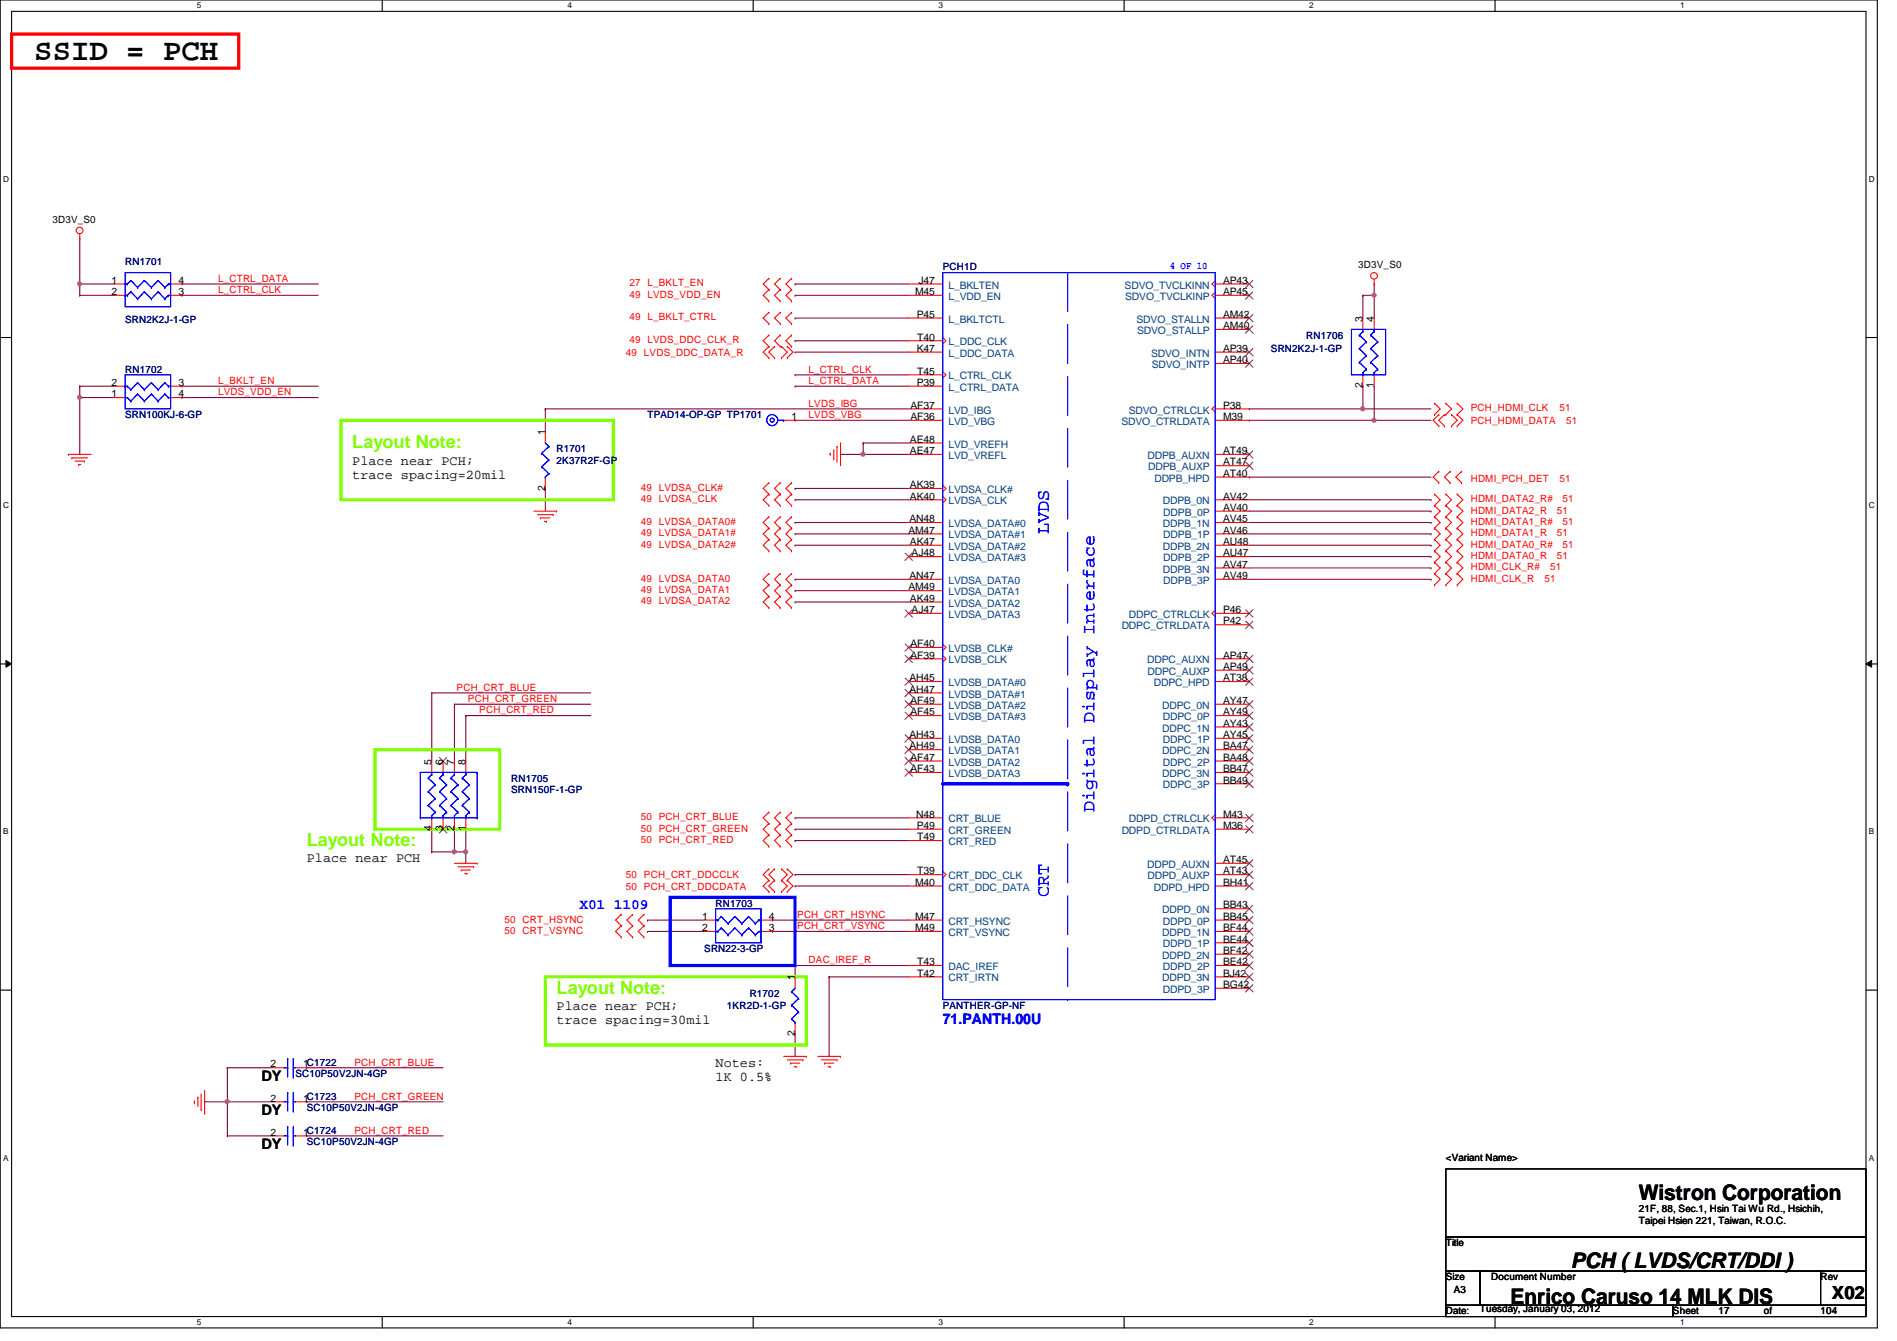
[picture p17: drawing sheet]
<svg xmlns="http://www.w3.org/2000/svg" width="297mm" height="210mm" viewBox="0 0 297 210" stroke-linecap="round" stroke-linejoin="round" font-family="sans-serif">
<defs><g id="words">
<text font-size="4.8" x="5.4" y="9.4">SSID = PCH</text>
<g font-size="3.3">
<text x="256.6" y="187.9">Wistron Corporation</text>
<text x="246" y="198.5">PCH ( LVDS/CRT/DDI )</text>
<text x="236.5" y="204">Enrico Caruso 14 MLK DIS</text>
</g>
<g font-size="2.8" fill="#80ff00">
<text x="55.2" y="70.2">Layout Note:</text>
<text x="48" y="132.4">Layout Note:</text>
<text x="87.2" y="155.5">Layout Note:</text>
</g>
<g font-size="2.8" fill="#00f">
<text x="164.3" y="83.6" transform="rotate(-90 164.3 83.6)">LVDS</text>
<text x="171.4" y="127.1" transform="rotate(-90 171.4 127.1)">Digital Display Interface</text>
<text x="164.3" y="140.5" transform="rotate(-90 164.3 140.5)">CRT</text>
</g>
<text font-size="2.8" x="286.8" y="203.4">X02</text>
<g font-size="2.3" fill="#00f">
<text x="90.7" y="142.3">X01 1109</text>
<text x="147.6" y="160.4">71.PANTH.00U</text>
</g>
<g font-size="2.3">
<text x="40.9" y="169.2">DY</text>
<text x="40.9" y="179.9">DY</text>
<text x="40.9" y="174.6">DY</text>
</g>
<g font-size="2.1">
<text x="55.2" y="72.8">Place near PCH;</text>
<text x="55.2" y="75">trace spacing=20mil</text>
<text x="48" y="135">Place near PCH</text>
<text x="87.2" y="158.1">Place near PCH;</text>
<text x="87.2" y="160.4">trace spacing=30mil</text>
<text x="112.1" y="167">Notes:</text>
<text x="112.1" y="169.2">1K 0.5%</text>
</g>
<g font-size="1.6">
<text x="8.2" y="34.9">3D3V_S0</text>
<text x="212.7" y="42">3D3V_S0</text>
<text x="17.5" y="44.4">1</text>
<text x="17.5" y="46.2">2</text>
<text x="27.9" y="46.2">3</text>
<text x="27.9" y="44.4">4</text>
<text x="143.3" y="46.2">M45</text>
<text x="143.8" y="44.4">J47</text>
<text x="191.5" y="46.2">AP45</text>
<text x="191.5" y="44.4">AP43</text>
<text x="143.5" y="49.7">P45</text>
<text x="143.6" y="53.3">T40</text>
<text x="191.5" y="51.5">AM40</text>
<text x="191.5" y="49.7">AM42</text>
<text x="213.4" y="50.3" transform="rotate(-90 213.4 50.3)">3</text>
<text x="215.1" y="50.3" transform="rotate(-90 215.1 50.3)">4</text>
<text x="143.5" y="55.1">K47</text>
<text x="143.6" y="58.6">T45</text>
<text x="191.5" y="56.9">AP40</text>
<text x="191.5" y="55.1">AP39</text>
<text x="17.5" y="62.2">1</text>
<text x="17.5" y="60.4">2</text>
<text x="27.9" y="60.4">3</text>
<text x="27.9" y="62.2">4</text>
<text x="123.9" y="65.7">1</text>
<text x="142.6" y="64">AF37</text>
<text x="142.6" y="65.7">AF36</text>
<text x="143.5" y="60.4">P39</text>
<text x="191.5" y="64">P38</text>
<text x="191.5" y="65.7">M39</text>
<text x="213.4" y="60.8" transform="rotate(-90 213.4 60.8)">2</text>
<text x="215.1" y="60.8" transform="rotate(-90 215.1 60.8)">1</text>
<text x="85.3" y="68.1" transform="rotate(-90 85.3 68.1)">1</text>
<text x="142.5" y="69.3">AE48</text>
<text x="142.5" y="71.1">AE47</text>
<text x="191.5" y="71.1">AT49</text>
<text x="85.3" y="76.8" transform="rotate(-90 85.3 76.8)">2</text>
<text x="142.5" y="76.4">AK39</text>
<text x="191.5" y="72.9">AT47</text>
<text x="191.5" y="74.6">AT40</text>
<text x="142.2" y="83.5">AM47</text>
<text x="142.4" y="81.7">AN48</text>
<text x="142.5" y="78.2">AK40</text>
<text x="191.5" y="78.2">AV42</text>
<text x="191.5" y="81.7">AV45</text>
<text x="191.5" y="80">AV40</text>
<text x="191.5" y="83.5">AV46</text>
<text x="142.5" y="85.3">AK47</text>
<text x="142.7" y="87.1">AJ48</text>
<text x="191.5" y="85.3">AU48</text>
<text x="191.5" y="88.9">AV47</text>
<text x="191.5" y="87.1">AU47</text>
<text x="142.2" y="92.4">AM49</text>
<text x="142.4" y="90.6">AN47</text>
<text x="142.5" y="94.2">AK49</text>
<text x="142.7" y="96">AJ47</text>
<text x="191.5" y="90.6">AV49</text>
<text x="191.5" y="96">P46</text>
<text x="142.6" y="101.3">AF40</text>
<text x="191.5" y="97.7">P42</text>
<text x="142.4" y="106.6">AH45</text>
<text x="142.6" y="103.1">AF39</text>
<text x="191.5" y="103.1">AP47</text>
<text x="191.5" y="104.9">AP49</text>
<text x="191.5" y="106.6">AT38</text>
<text x="142.4" y="108.4">AH47</text>
<text x="142.6" y="110.2">AF49</text>
<text x="142.6" y="112">AF45</text>
<text x="191.5" y="110.2">AY47</text>
<text x="191.5" y="113.7">AY43</text>
<text x="191.5" y="112">AY49</text>
<text x="67.6" y="119.7" transform="rotate(-90 67.6 119.7)">5</text>
<text x="69.3" y="119.7" transform="rotate(-90 69.3 119.7)">6</text>
<text x="71.1" y="119.7" transform="rotate(-90 71.1 119.7)">7</text>
<text x="72.9" y="119.7" transform="rotate(-90 72.9 119.7)">8</text>
<text x="142.4" y="115.5">AH43</text>
<text x="142.4" y="117.3">AH49</text>
<text x="142.6" y="119.1">AF47</text>
<text x="191.5" y="117.3">BA47</text>
<text x="191.5" y="115.5">AY45</text>
<text x="191.5" y="119.1">BA48</text>
<text x="142.6" y="120.9">AF43</text>
<text x="191.5" y="120.9">BB47</text>
<text x="191.5" y="122.6">BB49</text>
<text x="67.6" y="130.1" transform="rotate(-90 67.6 130.1)">4</text>
<text x="69.3" y="130.1" transform="rotate(-90 69.3 130.1)">3</text>
<text x="71.1" y="130.1" transform="rotate(-90 71.1 130.1)">2</text>
<text x="72.9" y="130.1" transform="rotate(-90 72.9 130.1)">1</text>
<text x="143.5" y="128">N48</text>
<text x="143.5" y="129.8">P49</text>
<text x="143.6" y="131.5">T49</text>
<text x="191.5" y="128">M43</text>
<text x="191.5" y="129.8">M36</text>
<text x="143.6" y="136.9">T39</text>
<text x="191.5" y="135.1">AT45</text>
<text x="191.5" y="136.9">AT43</text>
<text x="109.9" y="144">1</text>
<text x="120.4" y="144">4</text>
<text x="143.3" y="138.6">M40</text>
<text x="143.3" y="144">M47</text>
<text x="191.5" y="142.2">BB43</text>
<text x="191.5" y="144">BB45</text>
<text x="191.5" y="138.6">BH41</text>
<text x="109.9" y="145.8">2</text>
<text x="120.4" y="145.8">3</text>
<text x="143.3" y="145.8">M49</text>
<text x="191.5" y="149.3">BF42</text>
<text x="191.5" y="145.8">BF44</text>
<text x="191.5" y="147.5">BE44</text>
<text x="124.5" y="153.5" transform="rotate(-90 124.5 153.5)">1</text>
<text x="143.6" y="152.9">T42</text>
<text x="143.6" y="151.1">T43</text>
<text x="191.5" y="152.9">BJ42</text>
<text x="191.5" y="151.1">BE42</text>
<text x="191.5" y="154.6">BG42</text>
<text x="42.4" y="167.1">2</text>
<text x="47.5" y="167.1">1C1722</text>
<text x="124.5" y="162.1" transform="rotate(-90 124.5 162.1)">2</text>
<text x="42.4" y="172.4">2</text>
<text x="47.5" y="172.4">1C1723</text>
<text x="42.4" y="177.8">2</text>
<text x="47.5" y="177.8">1C1724</text>
<text x="226.4" y="181.7">&lt;Variant Name&gt;</text>
<text x="256.6" y="189.7">21F, 88, Sec.1, Hsin Tai Wu Rd., Hsichih,</text>
<text x="256.6" y="191.6">Taipei Hsien 221, Taiwan, R.O.C.</text>
<text x="226.4" y="195.1">Title</text>
<text x="226.4" y="200.4">Size</text>
<text x="227.6" y="202.4">A3</text>
<text x="233.5" y="200.4">Document Number</text>
<text x="285.1" y="200.4">Rev</text>
<text x="226.4" y="205.7">Date:</text>
<text x="231.7" y="205.4">Tuesday, January 03, 2012</text>
<text x="262" y="205.7">Sheet</text>
<text x="269.1" y="205.7">17</text>
<text x="276.2" y="205.7">of</text>
<text x="285.1" y="205.7">104</text>
</g>
<g font-size="1.6" fill="#000080">
<text x="19.6" y="41.4">RN1701</text>
<text x="147.6" y="42.3">PCH1D</text>
<text x="19.6" y="50.5">SRN2K2J-1-GP</text>
<text x="204.5" y="53">RN1706</text>
<text x="19.6" y="58.3">RN1702</text>
<text x="199" y="55.1">SRN2K2J-1-GP</text>
<text x="19.6" y="65.4">SRN100KJ-6-GP</text>
<text x="101.4" y="65.4">TPAD14-OP-GP TP1701</text>
<text x="87.2" y="70.8">R1701</text>
<text x="87.2" y="72.6">2K37R2F-GP</text>
<text x="80" y="122.3">RN1705</text>
<text x="80" y="124.1">SRN150F-1-GP</text>
<text x="112.1" y="141.9">RN1703</text>
<text x="110.3" y="149">SRN22-3-GP</text>
<text x="113.8" y="157.9">1KR2D-1-GP</text>
<text x="117.4" y="156.1">R1702</text>
<text x="147.6" y="157.9">PANTHER-GP-NF</text>
<text x="46.3" y="168.6">SC10P50V2JN-4GP</text>
<text x="48" y="173.9">SC10P50V2JN-4GP</text>
<text x="48" y="179.2">SC10P50V2JN-4GP</text>
</g>
<g font-size="1.6" fill="#f00">
<text x="34.2" y="44.1">L_CTRL_DATA</text>
<text x="34.2" y="45.9">L_CTRL_CLK</text>
<text x="98.5" y="46.6">49 LVDS_VDD_EN</text>
<text x="98.5" y="44.8">27 L_BKLT_EN</text>
<text x="98.5" y="53.7">49 LVDS_DDC_CLK_R</text>
<text x="98.5" y="50.2">49 L_BKLT_CTRL</text>
<text x="98" y="55.7">49 LVDS_DDC_DATA_R</text>
<text x="126.6" y="58.3">L_CTRL_CLK</text>
<text x="34.2" y="61.9">LVDS_VDD_EN</text>
<text x="34.2" y="60.1">L_BKLT_EN</text>
<text x="126.6" y="65.4">LVDS_VBG</text>
<text x="126.6" y="63.7">LVDS_IBG</text>
<text x="126.6" y="60.1">L_CTRL_DATA</text>
<text x="230.3" y="64.4">PCH_HDMI_CLK</text>
<text x="244.2" y="64.4">51</text>
<text x="230.3" y="66.3">PCH_HDMI_DATA</text>
<text x="245.2" y="66.3">51</text>
<text x="100.3" y="76.8">49 LVDSA_CLK#</text>
<text x="230.3" y="75.4">HDMI_PCH_DET</text>
<text x="244.2" y="75.4">51</text>
<text x="100.3" y="82.2">49 LVDSA_DATA0#</text>
<text x="100.3" y="83.9">49 LVDSA_DATA1#</text>
<text x="100.3" y="78.6">49 LVDSA_CLK</text>
<text x="230.3" y="83.9">HDMI_DATA1_R</text>
<text x="230.3" y="82.2">HDMI_DATA1_R#</text>
<text x="230.3" y="80.4">HDMI_DATA2_R</text>
<text x="230.3" y="78.6">HDMI_DATA2_R#</text>
<text x="243.8" y="83.9">51</text>
<text x="243.8" y="80.4">51</text>
<text x="244.7" y="82.2">51</text>
<text x="244.7" y="78.6">51</text>
<text x="100.3" y="85.7">49 LVDSA_DATA2#</text>
<text x="230.3" y="87.5">HDMI_DATA0_R</text>
<text x="230.3" y="85.7">HDMI_DATA0_R#</text>
<text x="230.3" y="89.3">HDMI_CLK_R#</text>
<text x="242.7" y="89.3">51</text>
<text x="243.8" y="87.5">51</text>
<text x="244.7" y="85.7">51</text>
<text x="100.3" y="91.1">49 LVDSA_DATA0</text>
<text x="100.3" y="92.8">49 LVDSA_DATA1</text>
<text x="100.3" y="94.6">49 LVDSA_DATA2</text>
<text x="230.3" y="91.1">HDMI_CLK_R</text>
<text x="241.8" y="91.1">51</text>
<text x="71.5" y="108.1">PCH_CRT_BLUE</text>
<text x="73.3" y="109.9">PCH_CRT_GREEN</text>
<text x="75.1" y="111.7">PCH_CRT_RED</text>
<text x="100.3" y="128.4">50 PCH_CRT_BLUE</text>
<text x="100.3" y="130.2">50 PCH_CRT_GREEN</text>
<text x="100.3" y="132">50 PCH_CRT_RED</text>
<text x="98" y="137.5">50 PCH_CRT_DDCCLK</text>
<text x="98" y="139.2">50 PCH_CRT_DDCDATA</text>
<text x="124.8" y="143.7">PCH_CRT_HSYNC</text>
<text x="79" y="144.4">50 CRT_HSYNC</text>
<text x="79" y="146.2">50 CRT_VSYNC</text>
<text x="124.8" y="145.5">PCH_CRT_VSYNC</text>
<text x="126.6" y="150.8">DAC_IREF_R</text>
<text x="55.5" y="166.8">PCH_CRT_BLUE</text>
<text x="55.5" y="172.1">PCH_CRT_GREEN</text>
<text x="55.5" y="177.5">PCH_CRT_RED</text>
</g>
<g font-size="1.6" fill="#004080">
<text x="148.5" y="45.2">L_BKLTEN</text>
<text x="148.5" y="46.9">L_VDD_EN</text>
<text x="176.1" y="45.2">SDVO_TVCLKINN</text>
<text x="176.2" y="46.9">SDVO_TVCLKINP</text>
<text x="148.5" y="50.5">L_BKLTCTL</text>
<text x="178" y="50.5">SDVO_STALLN</text>
<text x="178.1" y="52.3">SDVO_STALLP</text>
<text x="148.5" y="59.4">L_CTRL_CLK</text>
<text x="148.5" y="54.1">L_DDC_CLK</text>
<text x="148.5" y="55.8">L_DDC_DATA</text>
<text x="180.3" y="55.8">SDVO_INTN</text>
<text x="180.3" y="57.6">SDVO_INTP</text>
<text x="148.5" y="61.2">L_CTRL_DATA</text>
<text x="148.5" y="64.7">LVD_IBG</text>
<text x="176.7" y="64.7">SDVO_CTRLCLK</text>
<text x="148.5" y="70.1">LVD_VREFH</text>
<text x="148.5" y="71.8">LVD_VREFL</text>
<text x="148.5" y="66.5">LVD_VBG</text>
<text x="175.6" y="66.5">SDVO_CTRLDATA</text>
<text x="179.7" y="71.8">DDPB_AUXN</text>
<text x="148.5" y="77.2">LVDSA_CLK#</text>
<text x="179.8" y="73.6">DDPB_AUXP</text>
<text x="180.8" y="75.4">DDPB_HPD</text>
<text x="148.5" y="79">LVDSA_CLK</text>
<text x="148.5" y="82.5">LVDSA_DATA#0</text>
<text x="182.1" y="79">DDPB_0N</text>
<text x="182.1" y="82.5">DDPB_1N</text>
<text x="182.2" y="80.7">DDPB_0P</text>
<text x="148.5" y="84.3">LVDSA_DATA#1</text>
<text x="148.5" y="86.1">LVDSA_DATA#2</text>
<text x="148.5" y="87.8">LVDSA_DATA#3</text>
<text x="182.1" y="86.1">DDPB_2N</text>
<text x="182.1" y="89.6">DDPB_3N</text>
<text x="182.2" y="84.3">DDPB_1P</text>
<text x="182.2" y="87.8">DDPB_2P</text>
<text x="148.5" y="91.4">LVDSA_DATA0</text>
<text x="148.5" y="93.2">LVDSA_DATA1</text>
<text x="148.5" y="95">LVDSA_DATA2</text>
<text x="182.2" y="91.4">DDPB_3P</text>
<text x="148.5" y="96.7">LVDSA_DATA3</text>
<text x="175.6" y="98.5">DDPC_CTRLDATA</text>
<text x="176.8" y="96.7">DDPC_CTRLCLK</text>
<text x="148.5" y="102.1">LVDSB_CLK#</text>
<text x="148.5" y="103.8">LVDSB_CLK</text>
<text x="148.5" y="107.4">LVDSB_DATA#0</text>
<text x="179.6" y="103.8">DDPC_AUXN</text>
<text x="179.7" y="105.6">DDPC_AUXP</text>
<text x="180.7" y="107.4">DDPC_HPD</text>
<text x="148.5" y="109.2">LVDSB_DATA#1</text>
<text x="148.5" y="111">LVDSB_DATA#2</text>
<text x="148.5" y="112.7">LVDSB_DATA#3</text>
<text x="182" y="111">DDPC_0N</text>
<text x="182.1" y="112.7">DDPC_0P</text>
<text x="148.5" y="116.3">LVDSB_DATA0</text>
<text x="148.5" y="118.1">LVDSB_DATA1</text>
<text x="148.5" y="119.8">LVDSB_DATA2</text>
<text x="182" y="114.5">DDPC_1N</text>
<text x="182" y="118.1">DDPC_2N</text>
<text x="182.1" y="116.3">DDPC_1P</text>
<text x="182.1" y="119.8">DDPC_2P</text>
<text x="148.5" y="121.6">LVDSB_DATA3</text>
<text x="182" y="121.6">DDPC_3N</text>
<text x="182.1" y="123.4">DDPC_3P</text>
<text x="148.5" y="128.7">CRT_BLUE</text>
<text x="148.5" y="130.5">CRT_GREEN</text>
<text x="175.6" y="130.5">DDPD_CTRLDATA</text>
<text x="176.8" y="128.7">DDPD_CTRLCLK</text>
<text x="148.5" y="137.6">CRT_DDC_CLK</text>
<text x="148.5" y="132.3">CRT_RED</text>
<text x="179.6" y="135.8">DDPD_AUXN</text>
<text x="179.7" y="137.6">DDPD_AUXP</text>
<text x="148.5" y="139.4">CRT_DDC_DATA</text>
<text x="180.7" y="139.4">DDPD_HPD</text>
<text x="182" y="143">DDPD_0N</text>
<text x="148.5" y="144.7">CRT_HSYNC</text>
<text x="148.5" y="146.5">CRT_VSYNC</text>
<text x="182" y="146.5">DDPD_1N</text>
<text x="182.1" y="144.7">DDPD_0P</text>
<text x="182.1" y="148.3">DDPD_1P</text>
<text x="148.5" y="153.6">CRT_IRTN</text>
<text x="148.5" y="151.8">DAC_IREF</text>
<text x="182" y="150.1">DDPD_2N</text>
<text x="182" y="153.6">DDPD_3N</text>
<text x="182.1" y="151.8">DDPD_2P</text>
<text x="182.1" y="155.4">DDPD_3P</text>
</g>
<text font-size="1.6" fill="#00f" x="183.2" y="42.1">4 OF 10</text>
<g font-size="1.3">
<text x="30.8" y="1.3">5</text>
<text x="88.9" y="1.3">4</text>
<text x="146.9" y="1.3">3</text>
<text x="205" y="1.3">2</text>
<text x="263.1" y="1.3">1</text>
<text x=".5" y="28.4">D</text>
<text x="292.6" y="28.4">D</text>
<text x=".5" y="79.5">C</text>
<text x="292.6" y="79.5">C</text>
<text x=".5" y="130.6">B</text>
<text x="292.6" y="130.6">B</text>
<text x=".5" y="181.7">A</text>
<text x="292.6" y="181.7">A</text>
<text x="30.8" y="207.4">5</text>
<text x="88.9" y="207.4">4</text>
<text x="146.9" y="207.4">3</text>
<text x="205" y="207.4">2</text>
<text x="263.1" y="207.4">1</text>
</g>
</g></defs>
<path d="M0 0h294v207.9h-294zM1.8 1.8h290.4v204.3h-290.4z" fill="none" stroke="#000" stroke-width=".17"/>
<g fill="#fff">
<path d="M30.8 .2h.7v1.4h-.7z"/>
<path d="M30.8 206.2h.7v1.4h-.7z"/>
</g>
<path d="M59.9 0v1.8M59.9 206.1v1.8" fill="none" stroke="#000" stroke-width=".17"/>
<g fill="#fff">
<path d="M88.9 .2h.6v1.4h-.6z"/>
<path d="M88.9 206.2h.6v1.4h-.6z"/>
</g>
<path d="M117.9 0v1.8M117.9 206.1v1.8" fill="none" stroke="#000" stroke-width=".17"/>
<g fill="#fff">
<path d="M146.9 .2h.7v1.4h-.7z"/>
<path d="M146.9 206.2h.7v1.4h-.7z"/>
</g>
<path d="M176 0v1.8M176 206.1v1.8" fill="none" stroke="#000" stroke-width=".17"/>
<g fill="#fff">
<path d="M205 .2h.7v1.4h-.7z"/>
<path d="M205 206.2h.7v1.4h-.7z"/>
</g>
<path d="M234.1 0v1.8M234.1 206.1v1.8" fill="none" stroke="#000" stroke-width=".17"/>
<g fill="#fff">
<path d="M263.1 .2h.7v1.4h-.7z"/>
<path d="M263.1 206.2h.7v1.4h-.7z"/>
<path d="M.5 27.3h.9v1.4h-.9z"/>
<path d="M292.6 27.3h.9v1.4h-.9z"/>
<path d="M.5 78.4h.9v1.4h-.9z"/>
<path d="M292.6 78.4h.9v1.4h-.9z"/>
</g>
<path d="M0 52.8h1.8M292.2 52.8h1.8" fill="none" stroke="#000" stroke-width=".17"/>
<g fill="#fff">
<path d="M.5 129.5h.8v1.4h-.8z"/>
<path d="M292.6 129.5h.9v1.4h-.9z"/>
</g>
<path d="M0 103.9h1.8M292.2 103.9h1.8" fill="none" stroke="#000" stroke-width=".17"/>
<path d="M.9 103.4l.9 .5-.9 .5zM292.2 103.9l.9-.5v1z" fill="#000"/>
<path d="M.9 103.4l.9 .5-.9 .5zM292.2 103.9l.9-.5v1z" fill="none" stroke="#000" stroke-width=".16"/>
<g fill="#fff">
<path d="M.5 180.5h.8v1.4h-.8z"/>
<path d="M292.6 180.5h.9v1.4h-.9z"/>
</g>
<path d="M0 155h1.8M292.2 155h1.8" fill="none" stroke="#000" stroke-width=".17"/>
<g fill="none" stroke="#800040" stroke-width=".17">
<path d="M12.5 44.4h.1M12.5 44.4h5.3M124.5 49.8h.1M124.5 44.4h.1M124.5 46.2h.1M124.5 49.8h17.8M124.5 44.4h17.8M124.5 46.2h17.8M12.5 60.5h.1M12.5 62.2h.1M12.5 60.5h5.3M12.5 62.2v8.9"/>
<path d="M85.4 64h.1M85.4 76.5h.1M85.4 64v3.6M85.4 76.5v3.5M85.4 64h56.9M124.5 65.8h.1M124.5 76.5h.1M124.5 78.2h.1M124.5 78.2h17.8M124.5 65.8h17.8M124.5 76.5h17.8M195.6 78.2h28.5"/>
<path d="M224.1 78.2h.1M124.5 83.6h.1M124.5 92.5h.1M124.5 94.2h.1M124.5 90.7h.1M124.5 85.3h.1M124.5 81.8h.1M124.5 83.6h17.8M124.5 81.8h17.8M124.5 85.3h17.8M124.5 90.7h17.8M124.5 92.5h17.8"/>
<path d="M124.5 94.2h17.8M195.6 80h28.5M195.6 83.6h28.5M195.6 81.8h28.5M195.6 87.1h28.5M195.6 85.3h28.5M195.6 90.7h28.5M195.6 88.9h28.5M224.1 80h.1M224.1 83.6h.1M224.1 81.8h.1M224.1 87.1h.1"/>
<path d="M224.1 85.3h.1M224.1 90.7h.1M224.1 88.9h.1M67.6 108.5h.1M67.6 108.5h24.9M71.2 119.1h.1M71.2 110.2v8.9M72.9 112h.1M72.9 112h19.6M67.6 133.3h.1M67.6 133.3h3.6M72.9 129.8h.1"/>
<path d="M72.9 129.8v3.5M124.5 128h.1M124.5 129.8h.1M124.5 131.6h.1M124.5 136.9h.1M124.5 128h17.8M124.5 129.8h17.8M124.5 131.6h17.8M124.5 136.9h17.8M120.9 145.8h.1M120.9 144h.1M120.9 145.8h21.4"/>
<path d="M120.9 144h21.4M124.5 151.1h.1M124.5 151.1h17.8M129.8 152.9h.1M129.8 152.9h12.5M129.8 152.9v12.5"/>
</g>
<circle cx="12.5" cy="44.4" r=".32" fill="#f0f"/>
<circle cx="12.5" cy="44.4" r=".32" fill="none" stroke="#f0f" stroke-width=".17"/>
<path d="M28.5 62.2h.1M28.5 62.2h21.3M135.2 69.3h.1M135.2 71.1h.1M135.2 69.3h7.1M135.2 71.1h7.1M124.5 138.7h.1M124.5 138.7h17.8" fill="none" stroke="#800040" stroke-width=".17"/>
<circle cx="135.1" cy="71.1" r=".32" fill="#f0f"/>
<circle cx="135.1" cy="71.1" r=".32" fill="none" stroke="#f0f" stroke-width=".17"/>
<g fill="none" stroke="#800040" stroke-width=".17">
<path d="M12.5 37.3h.1M12.5 37.3v7.1M12.5 46.2h.1M12.5 46.2h5.3M28.5 44.4h.1M28.5 44.4h21.3M124.5 58.7h.1M124.5 53.3h.1M124.5 55.1h.1M124.5 58.7h17.8M124.5 53.3h17.8M124.5 55.1h17.8"/>
<path d="M12.5 60.5h.1M12.5 60.5v1.7M124.5 60.5h.1M124.5 60.5h17.8M124.5 151.1h.1M124.5 151.1v1.8"/>
</g>
<circle cx="12.5" cy="62.2" r=".32" fill="#f0f"/>
<circle cx="12.5" cy="62.2" r=".32" fill="none" stroke="#f0f" stroke-width=".17"/>
<path d="M12.5 62.2h.1M12.5 62.2h5.3M71.2 133.3h.1M71.2 129.8h.1M71.2 133.3h1.7M71.2 129.8v3.5" fill="none" stroke="#800040" stroke-width=".17"/>
<circle cx="71.1" cy="133.3" r=".32" fill="#f0f"/>
<circle cx="71.1" cy="133.3" r=".32" fill="none" stroke="#f0f" stroke-width=".17"/>
<path d="M72.9 133.3h.1M72.9 133.3v1.8" fill="none" stroke="#800040" stroke-width=".17"/>
<circle cx="72.9" cy="133.3" r=".32" fill="#f0f"/>
<circle cx="72.9" cy="133.3" r=".32" fill="none" stroke="#f0f" stroke-width=".17"/>
<path d="M28.5 60.5h.1M28.5 60.5h21.3M215.2 65.8h.1M215.2 65.8h8.9M67.6 108.5h.1M67.6 108.5v10.6M72.9 112h.1M72.9 112v7.1M67.6 129.8h.1M67.6 129.8v3.5M124.5 161.8h.1M124.5 161.8v3.6" fill="none" stroke="#800040" stroke-width=".17"/>
<circle cx="215.2" cy="65.8" r=".32" fill="#f0f"/>
<circle cx="215.2" cy="65.8" r=".32" fill="none" stroke="#f0f" stroke-width=".17"/>
<path d="M213.4 64h.1M213.4 64h10.7" fill="none" stroke="#800040" stroke-width=".17"/>
<circle cx="213.4" cy="64" r=".32" fill="#f0f"/>
<circle cx="213.4" cy="64" r=".32" fill="none" stroke="#f0f" stroke-width=".17"/>
<path d="M213.4 46.2h.1M213.4 46.2h1.8M215.2 46.2h.1M215.2 46.2v3.6" fill="none" stroke="#800040" stroke-width=".17"/>
<circle cx="215.2" cy="46.2" r=".32" fill="#f0f"/>
<circle cx="215.2" cy="46.2" r=".32" fill="none" stroke="#f0f" stroke-width=".17"/>
<g fill="none" stroke="#800040" stroke-width=".17">
<path d="M12.5 44.4h.1M12.5 44.4v1.8M28.5 46.2h.1M28.5 46.2h21.3M213.4 46.2h.1M213.4 46.2v3.6M215.2 44.4h.1M215.2 44.4v1.8M131.6 71.1h.1M135.2 69.3h.1M135.2 69.3v1.8h-3.6M195.6 64h.1"/>
<path d="M195.6 65.8h.1M195.6 74.7h.1M195.6 74.7h28.5M213.4 60.5h.1M213.4 60.5v3.5h-17.8M215.2 60.5h.1M215.2 60.5v5.3h-19.6M71.2 110.2h.1M71.2 110.2h21.3M35.6 167.1h.1M35.6 172.5h.1M35.6 177.8h.1"/>
<path d="M35.6 167.1v10.7M35.6 172.5h7.1M35.6 177.8h7.1M48 177.8h.1M48 177.8h21.4"/>
</g>
<circle cx="35.6" cy="172.4" r=".32" fill="#f0f"/>
<circle cx="35.6" cy="172.4" r=".32" fill="none" stroke="#f0f" stroke-width=".17"/>
<path d="M101.4 144h.1M101.4 145.8h.1M101.4 144h8.9M101.4 145.8h8.9M32 172.5h.1M32 172.5h3.6M35.6 167.1h.1M35.6 167.1h7.1M48 172.5h.1M48 167.1h.1M48 172.5h21.4M48 167.1h21.4" fill="none" stroke="#800040" stroke-width=".17"/>
<g fill="none" stroke="#f00" stroke-width=".17">
<path d="M12.5 37.3h.1M12.5 36.6v.7M120.4 54.2h.1M120.4 52.5h.1M120.4 50.7h.1M120.4 48.9h.1M120.4 47.1h.1M120.4 45.3h.1M120.4 43.6h.1M120.4 56h.1M120.4 54.2l-.9 .9 .9 .9M120.4 48.9l-.9 .9 .9 .9"/>
<path d="M120.4 52.5l-.9 .8 .9 .9M120.4 45.3l-.9 .9 .9 .9M120.4 43.6l-.9 .8 .9 .9M121.3 54.2h.1M121.3 56h.1M121.3 54.2l-.9 .9 .9 .9M122.2 52.5h.1M122.2 54.2h.1M122.2 48.9h.1M122.2 50.7h.1M122.2 45.3h.1M122.2 47.1h.1"/>
<path d="M122.2 43.6h.1M122.2 52.5l-.9 .8 .9 .9M122.2 48.9l-.9 .9 .9 .9M122.2 45.3l-.9 .9 .9 .9M122.2 43.6l-.9 .8 .9 .9M122.4 56h.1M122.4 54.2h.1M122.4 54.2l.9 .9-.9 .9M123.3 56h.1M123.3 54.2h.1M123.3 54.2l.9 .9-.9 .9M123.9 54.2h.1"/>
<path d="M123.9 52.5h.1M123.9 50.7h.1M123.9 48.9h.1M123.9 47.1h.1M123.9 45.3h.1M123.9 43.6h.1M123.9 52.5l-.8 .8 .8 .9M123.9 48.9l-.8 .9 .8 .9M123.9 45.3l-.8 .9 .8 .9M123.9 43.6l-.8 .8 .8 .9M142.3 49.8h5.3M142.3 44.4h5.3"/>
<path d="M142.3 58.7h5.3M142.3 53.3h5.3M142.3 55.1h5.3M142.3 46.2h5.3M147.6 58.2l.5 .5-.5 .5M147.6 52.8l.5 .5-.5 .5M190.3 49.8h5.3M190.3 44.4h5.3M190.3 55.1h5.3M190.3 46.2h5.3M190.3 45.7l-.5 .5 .5 .5M190.3 43.9l-.5 .5 .5 .6"/>
<path d="M190.3 51.6h5.3M190.3 56.9h5.3M215.2 44.4h.1M215.2 43.7v.7M10.7 71.1h.1M10.7 71.1h3.6M11.3 71.7h.1M11.3 71.7h2.4M11.8 72.2h1.4M12.3 72.7h.1M12.3 72.7h.4M13.2 72.2h.1"/>
<path d="M17.8 62.2h1.8M17.8 60.5h1.8M26.7 62.2h1.8M26.7 60.5h1.8M120.4 77.3h.1M120.4 75.6h.1M120.4 79.1h.1M120.4 77.3l-.9 .9 .9 .9M120.4 75.6l-.9 .9 .9 .8M122.2 75.6h.1M122.2 77.3h.1M122.2 79.1h.1"/>
<path d="M122.2 75.6l-.9 .9 .9 .8M122.2 77.3l-.9 .9 .9 .9M123.9 77.3h.1M123.9 75.6h.1M123.9 79.1h.1M123.9 77.3l-.8 .9 .8 .9M123.9 75.6l-.8 .9 .8 .8M130 71h.1M130 71v.3M130.6 71.8h.1M130.6 70.4v1.4M131.1 69.9h.1"/>
<path d="M131.1 69.9v2.4M131.6 69.3h.1M131.6 69.3v3.6M142.3 71.1h5.3M142.3 60.5h5.3M142.3 76.5h5.3M142.3 78.2h5.3M142.3 69.3h5.3M142.3 64h5.3M142.3 65.8h5.3M147.6 75.9l.5 .6-.5 .5M147.6 77.7l.5 .5-.5 .5"/>
<path d="M190.3 71.1h5.3M190.3 78.2h5.3M190.3 64h5.3M190.3 65.8h5.3M190.3 63.5l-.5 .5 .5 .5M190.3 72.9h5.3M190.3 74.7h5.3M224.6 79.1h.1M224.6 77.3h.1M224.6 64.9h.1M224.6 63.1h.1M224.6 79.1l.9 .9-.9 .9"/>
<path d="M224.6 77.3l.9 .9-.9 .9M224.6 63.1l.9 .9-.9 .9M225.3 75.6h.1M225.3 73.8h.1M225.3 66.7h.1M225.3 64.9h.1M225.3 73.8l-.9 .9 .9 .9M225.3 64.9l-.9 .9 .9 .9M226.2 66.7h.1M226.2 64.9h.1M226.2 64.9l-.9 .9 .9 .9M226.4 79.1h.1"/>
<path d="M226.4 77.3h.1M226.4 63.1h.1M226.4 64.9h.1M226.4 63.1l.9 .9-.9 .9M226.4 79.1l.9 .9-.9 .9M226.4 77.3l.9 .9-.9 .9M227.1 73.8h.1M227.1 75.6h.1M227.1 73.8l-.9 .9 .9 .9M227.3 64.9h.1M227.3 66.7h.1M227.3 64.9l.9 .9-.9 .9"/>
<path d="M228.2 66.7h.1M228.2 64.9h.1M228.2 79.1h.1M228.2 77.3h.1M228.2 63.1h.1M228.2 64.9l.9 .9-.9 .9M228.2 79.1l.9 .9-.9 .9M228.2 77.3l.9 .9-.9 .9M228.2 63.1l.9 .9-.9 .9M228.9 75.6h.1M228.9 73.8h.1M228.9 73.8l-.9 .9 .9 .9"/>
<path d="M83.6 80h3.6M84.2 80.6h2.4M84.7 81.1h.1M84.7 81.1h1.4M85.2 81.6h.4M85.6 81.6h.1M86.6 80.6h.1M87.2 80h.1M120.4 91.6h.1M120.4 89.8h.1M120.4 93.3h.1M120.4 95.1h.1"/>
<path d="M120.4 82.7h.1M120.4 80.9h.1M120.4 84.5h.1M120.4 86.2h.1M120.4 91.6l-.9 .9 .9 .8M120.4 93.3l-.9 .9 .9 .9M120.4 89.8l-.9 .9 .9 .9M120.4 82.7l-.9 .9 .9 .9M120.4 84.5l-.9 .8 .9 .9M120.4 80.9l-.9 .9 .9 .9M122.2 89.8h.1M122.2 91.6h.1"/>
<path d="M122.2 93.3h.1M122.2 95.1h.1M122.2 80.9h.1M122.2 82.7h.1M122.2 84.5h.1M122.2 86.2h.1M122.2 89.8l-.9 .9 .9 .9M122.2 91.6l-.9 .9 .9 .8M122.2 93.3l-.9 .9 .9 .9M122.2 80.9l-.9 .9 .9 .9M122.2 82.7l-.9 .9 .9 .9M122.2 84.5l-.9 .8 .9 .9"/>
<path d="M123.9 91.6h.1M123.9 89.8h.1M123.9 93.3h.1M123.9 95.1h.1M123.9 82.7h.1M123.9 80.9h.1M123.9 84.5h.1M123.9 86.2h.1M123.9 91.6l-.8 .9 .8 .8M123.9 89.8l-.8 .9 .8 .9M123.9 93.3l-.8 .9 .8 .9M123.9 82.7l-.8 .9 .8 .9"/>
<path d="M123.9 80.9l-.8 .9 .8 .9M123.9 84.5l-.8 .8 .8 .9M142.3 81.8h5.3M142.3 83.6h5.3M142.3 85.3h5.3M142.3 87.1h5.3M142.3 90.7h5.3M142.3 92.5h5.3M142.3 94.2h5.3M142.3 96h5.3M190.3 80h5.3M190.3 81.8h5.3"/>
<path d="M190.3 83.6h5.3M190.3 85.3h5.3M190.3 87.1h5.3M190.3 90.7h5.3M190.3 96h5.3M190.3 88.9h5.3M190.3 95.5l-.5 .5 .5 .5M190.3 97.8h5.3M224.6 88h.1M224.6 86.2h.1M224.6 84.5h.1M224.6 91.6h.1"/>
<path d="M224.6 89.8h.1M224.6 82.7h.1M224.6 80.9h.1M224.6 84.5l.9 .8-.9 .9M224.6 88l.9 .9-.9 .9M224.6 86.2l.9 .9-.9 .9M224.6 89.8l.9 .9-.9 .9M224.6 82.7l.9 .9-.9 .9M224.6 80.9l.9 .9-.9 .9M226.4 86.2h.1M226.4 88h.1M226.4 84.5h.1"/>
<path d="M226.4 89.8h.1M226.4 91.6h.1M226.4 82.7h.1M226.4 80.9h.1M226.4 86.2l.9 .9-.9 .9M226.4 84.5l.9 .8-.9 .9M226.4 88l.9 .9-.9 .9M226.4 82.7l.9 .9-.9 .9M226.4 89.8l.9 .9-.9 .9M226.4 80.9l.9 .9-.9 .9M228.2 88h.1M228.2 86.2h.1"/>
<path d="M228.2 84.5h.1M228.2 91.6h.1M228.2 89.8h.1M228.2 82.7h.1M228.2 80.9h.1M228.2 88l.9 .9-.9 .9M228.2 84.5l.9 .8-.9 .9M228.2 82.7l.9 .9-.9 .9M228.2 89.8l.9 .9-.9 .9M228.2 86.2l.9 .9-.9 .9M228.2 80.9l.9 .9-.9 .9M67.6 119.1v1.8"/>
<path d="M69.4 119.1v1.8M71.2 119.1v1.8M72.9 119.1v1.8M142.3 101.3h5.3M142.3 103.1h5.3M142.3 106.7h5.3M142.3 108.5h5.3M142.3 110.2h5.3M142.3 112h5.3M142.3 115.6h5.3M142.3 117.3h5.3M142.3 119.1h5.3"/>
<path d="M147.6 100.8l.5 .5-.5 .6M147.6 102.6l.5 .5-.5 .5M190.3 103.1h5.3M190.3 106.7h5.3M190.3 110.2h5.3M190.3 112h5.3M190.3 115.6h5.3M190.3 113.8h5.3M190.3 117.3h5.3M190.3 119.1h5.3M190.3 104.9h5.3M67.6 128v1.8"/>
<path d="M69.4 128v1.8M71.2 135.1h3.5M71.2 128v1.8M71.7 135.7h2.5M72.2 136.2h.1M72.2 136.2h1.5M72.8 136.7h.3M72.9 128v1.8M73.1 136.7h.1M74.2 135.7h.1M74.7 135.1h.1M120.4 128.9h.1"/>
<path d="M120.4 127.1h.1M120.4 130.7h.1M120.4 132.5h.1M120.4 139.6h.1M120.4 137.8h.1M120.4 136h.1M120.4 128.9l-.9 .9 .9 .9M120.4 130.7l-.9 .9 .9 .9M120.4 127.1l-.9 .9 .9 .9M120.4 137.8l-.9 .9 .9 .9M120.4 136l-.9 .9 .9 .9M121.3 137.8h.1"/>
<path d="M121.3 139.6h.1M121.3 136h.1M121.3 137.8l-.9 .9 .9 .9M121.3 136l-.9 .9 .9 .9M122.2 127.1h.1M122.2 128.9h.1M122.2 130.7h.1M122.2 132.5h.1M122.2 127.1l-.9 .9 .9 .9M122.2 128.9l-.9 .9 .9 .9M122.2 130.7l-.9 .9 .9 .9M122.4 139.6h.1"/>
<path d="M122.4 137.8h.1M122.4 136h.1M122.4 137.8l.9 .9-.9 .9M122.4 136l.9 .9-.9 .9M123.3 139.6h.1M123.3 137.8h.1M123.3 136h.1M123.3 137.8l.9 .9-.9 .9M123.3 136l.9 .9-.9 .9M123.9 128.9h.1M123.9 127.1h.1M123.9 130.7h.1"/>
<path d="M123.9 132.5h.1M123.9 128.9l-.8 .9 .8 .9M123.9 127.1l-.8 .9 .8 .9M123.9 130.7l-.8 .9 .8 .9M142.3 120.9h5.3M142.3 128h5.3M142.3 136.9h5.3M142.3 138.7h5.3M142.3 129.8h5.3M142.3 131.6h5.3M147.6 136.4l.5 .5-.5 .5M190.3 135.1h5.3"/>
<path d="M190.3 120.9h5.3M190.3 122.7h5.3M190.3 128h5.3M190.3 136.9h5.3M190.3 138.7h5.3M190.3 129.8h5.3M190.3 127.5l-.5 .5 .5 .5M97.3 144.9h.1M97.3 143.1h.1M97.3 146.7h.1M97.3 144.9l-.9 .9 .9 .9M97.3 143.1l-.9 .9 .9 .9"/>
<path d="M99.1 143.1h.1M99.1 144.9h.1M99.1 146.7h.1M99.1 143.1l-.9 .9 .9 .9M99.1 144.9l-.9 .9 .9 .9M100.8 144.9h.1M100.8 143.1h.1M100.8 146.7h.1M100.8 144.9l-.9 .9 .9 .9M100.8 143.1l-.9 .9 .9 .9M124.5 152.9v1.8M142.3 152.9h5.3"/>
<path d="M142.3 145.8h5.3M142.3 151.1h5.3M142.3 144h5.3M190.3 149.4h5.3M190.3 152.9h5.3M190.3 142.2h5.3M190.3 145.8h5.3M190.3 151.1h5.3M190.3 154.7h5.3M190.3 144h5.3M190.3 147.6h5.3M30.4 172.6h.1"/>
<path d="M30.4 172.3v.3M31 171.7h.1M31 171.7v1.5M31.5 173.7h.1M31.5 171.2v2.5M32 174.2h.1M32 170.7v3.5M42.7 177.8h1.8M42.7 172.5h1.8M42.7 167.1h1.8M46.3 177.8h1.7M46.3 172.5h1.7"/>
<path d="M46.3 167.1h1.7M122.7 165.4h3.6M123.3 165.9h2.4M123.8 166.4h.1M123.8 166.4h1.4M124.3 167h.4M124.5 160v1.8M124.7 167h.1M125.7 165.9h.1M126.3 165.4h.1M128.1 165.4h3.5M128.6 165.9h2.5"/>
<path d="M129.1 166.4h.1M129.1 166.4h1.5M129.7 167h.3M130 167h.1M131.1 165.9h.1M131.6 165.4h.1"/>
<circle cx="12.5" cy="36.1" r=".52"/>
<circle cx="215.2" cy="43.2" r=".52"/>
</g>
<path d="M226.4 183h65.8v10.6h-65.8zM226.4 193.6h65.8v5.4h-65.8zM226.4 199h5.3v5.3h-5.3zM231.7 199h53.4v5.3h-53.4zM285.1 199h7.1v5.3h-7.1zM226.4 204.3h35.6v1.8h-35.6zM262 204.3h30.2v1.8h-30.2z" fill="none" stroke="#000" stroke-width=".17"/>
<path d="M53.4 65.8h42.7v12.4h-42.7zM58.7 117.3h19.6v12.5h-19.6zM85.4 152.9h40.9v10.7h-40.9z" fill="none" stroke="#80ff00" stroke-width=".51"/>
<path d="M1.8 5.3h35.6v5.4h-35.6z" fill="none" stroke="#f00" stroke-width=".51"/>
<path d="M147.6 122.7h19.6M104.9 140.5h19.6v10.6h-19.6z" fill="none" stroke="#00f" stroke-width=".51"/>
<g fill="none" stroke="#804000" stroke-width=".16">
<path d="M195.1 45.7l1.1 1.1M195.1 43.9l1.1 1.1M195.1 51l1.1 1.2M195.1 49.2l1.1 1.2M195.1 56.3l1.1 1.2M195.1 54.6l1.1 1.1M196.2 49.2l-1.2 1.2M196.2 45.7l-1.2 1.1M196.2 43.9l-1.2 1.1M196.2 51l-1.2 1.2M196.2 56.3l-1.2 1.2M196.2 54.6l-1.2 1.1"/>
<path d="M195.1 70.6l1.1 1.1M195.1 72.3l1.1 1.2M196.2 70.6l-1.2 1.1M196.2 72.3l-1.2 1.2M141.7 86.6l1.2 1.1M141.7 95.5l1.2 1.1M142.8 86.6l-1.1 1.1M142.8 95.5l-1.1 1.1M195.1 95.5l1.1 1.1M195.1 97.2l1.1 1.2M196.2 95.5l-1.2 1.1M196.2 97.2l-1.2 1.2"/>
<path d="M68.8 118.6l1.2 1.1M69.9 118.6l-1.1 1.1M141.7 100.8l1.2 1.1M141.7 102.6l1.2 1.1M141.7 106.1l1.2 1.2M141.7 107.9l1.2 1.2M141.7 109.7l1.2 1.1M141.7 111.5l1.2 1.1M141.7 115l1.2 1.2M141.7 116.8l1.2 1.1M141.7 118.6l1.2 1.1M142.8 100.8l-1.1 1.1"/>
<path d="M142.8 102.6l-1.1 1.1M142.8 106.1l-1.1 1.2M142.8 107.9l-1.1 1.2M142.8 109.7l-1.1 1.1M142.8 111.5l-1.1 1.1M142.8 115l-1.1 1.2M142.8 116.8l-1.1 1.1M142.8 118.6l-1.1 1.1M195.1 109.7l1.1 1.1M195.1 113.2l1.1 1.2M195.1 116.8l1.1 1.1M195.1 115l1.1 1.2"/>
<path d="M195.1 111.5l1.1 1.1M195.1 118.6l1.1 1.1M195.1 102.6l1.1 1.1M195.1 104.4l1.1 1.1M195.1 106.1l1.1 1.2M196.2 109.7l-1.2 1.1M196.2 113.2l-1.2 1.2M196.2 116.8l-1.2 1.1M196.2 115l-1.2 1.2M196.2 111.5l-1.2 1.1M196.2 118.6l-1.2 1.1M196.2 102.6l-1.2 1.1"/>
<path d="M196.2 104.4l-1.2 1.1M196.2 106.1l-1.2 1.2M68.8 129.2l1.2 1.2M69.9 129.2l-1.1 1.2M141.7 120.4l1.2 1.1M142.8 120.4l-1.1 1.1M195.1 120.4l1.1 1.1M195.1 122.1l1.1 1.2M195.1 127.5l1.1 1.1M195.1 129.2l1.1 1.2M195.1 134.6l1.1 1.1M195.1 136.4l1.1 1.1"/>
<path d="M195.1 138.1l1.1 1.2M196.2 120.4l-1.2 1.1M196.2 122.1l-1.2 1.2M196.2 127.5l-1.2 1.1M196.2 129.2l-1.2 1.2M196.2 134.6l-1.2 1.1M196.2 136.4l-1.2 1.1M196.2 138.1l-1.2 1.2M195.1 148.8l1.1 1.1M195.1 152.4l1.1 1.1M195.1 141.7l1.1 1.1M195.1 145.2l1.1 1.2"/>
<path d="M195.1 150.6l1.1 1.1M195.1 154.1l1.1 1.2M195.1 143.5l1.1 1.1M195.1 147l1.1 1.2M196.2 148.8l-1.2 1.1M196.2 152.4l-1.2 1.1M196.2 141.7l-1.2 1.1M196.2 145.2l-1.2 1.2M196.2 150.6l-1.2 1.1M196.2 154.1l-1.2 1.2M196.2 143.5l-1.2 1.1M196.2 147l-1.2 1.2"/>
</g>
<g fill="none" stroke="#00f" stroke-width=".17">
<path d="M19.6 58.7h7.1v5.3h-7.1zM21.5 59.9h.1M21.5 59.9l1.1 1.1M21.5 59.9l-1 1.1M23.7 59.9h.1M23.7 59.9l1.1 1.1M23.7 59.9l-1.1 1.1M25.8 59.9h.1M25.8 59.9l.6 .6M25.8 59.9l-1 1.1M147.6 42.7h42.7v113.8h-42.7zM19.6 60.5h.1"/>
<path d="M19.6 62.2h.3M19.6 60.5h.3M19.9 62.2h.1M19.9 60.5h.1M19.9 62.2l.6 .6M19.9 60.5l.6 .5M20.5 62.8h.1M20.5 61h.1M21.5 61.7h.1M21.5 61.7l-1 1.1M21.5 61.7l1.1 1.1M22.6 62.8h.1"/>
<path d="M22.6 61h.1M23.7 61.7h.1M23.7 61.7l-1.1 1.1M23.7 61.7l1.1 1.1M24.8 62.8h.1M24.8 61h.1M25.8 61.7h.1M25.8 61.7l-1 1.1M25.8 61.7l.6 .5M26.4 62.2h.1M26.4 60.5h.1M26.4 62.2h.3"/>
<path d="M26.4 60.5h.3M26.7 62.2h.1M65.8 120.9h.1M65.8 128h.1M65.8 120.9v7.1M65.8 120.9h8.9M65.8 128h8.9M67.1 121.8h.1M67.1 123.9h.1M67.1 126.1h.1M67.1 121.8l1.1 1.1M67.1 123.9l1.1 1.1"/>
<path d="M67.1 126.1l1.1 1M67.6 121.2h.1M67.6 127.7h.1M67.6 128h.1M67.6 120.9v.3M67.6 127.7v.3M67.6 121.2l-.5 .6M68.2 122.9h.1M68.2 125h.1M68.2 127.1h.1M68.2 122.9l-1.1 1M68.2 125l-1.1 1.1"/>
<path d="M68.2 127.1l-.6 .6M68.8 126.1h.1M68.8 123.9h.1M68.8 121.8h.1M68.8 126.1l1.1 1M68.8 123.9l1.1 1.1M68.8 121.8l1.1 1.1M69.4 127.7h.1M69.4 121.2h.1M69.4 120.9h.1M69.4 120.9v.3M69.4 127.7v.3"/>
<path d="M69.4 121.2l-.6 .6M69.9 127.1h.1M69.9 125h.1M69.9 122.9h.1M69.9 127.1l-.5 .6M69.9 125l-1.1 1.1M69.9 122.9l-1.1 1M70.6 121.8h.1M70.6 123.9h.1M70.6 126.1h.1M70.6 121.8l1.1 1.1M70.6 123.9l1.1 1.1"/>
<path d="M70.6 126.1l1.1 1M71.2 121.2h.1M71.2 127.7h.1M71.2 128h.1M71.2 120.9v.3M71.2 127.7v.3M71.2 121.2l-.6 .6M71.7 122.9h.1M71.7 125h.1M71.7 127.1h.1M71.7 122.9l-1.1 1M71.7 125l-1.1 1.1"/>
<path d="M71.7 127.1l-.5 .6M72.4 126.1h.1M72.4 123.9h.1M72.4 121.8h.1M72.4 126.1l1.1 1M72.4 123.9l1.1 1.1M72.4 121.8l1.1 1.1M72.9 127.7h.1M72.9 121.2h.1M72.9 120.9h.1M72.9 120.9v.3M72.9 127.7v.3"/>
<path d="M72.9 121.2l-.5 .6M73.5 127.1h.1M73.5 125h.1M73.5 122.9h.1M73.5 127.1l-.6 .6M73.5 125l-1.1 1.1M73.5 122.9l-1.1 1M74.7 120.9h.1M74.7 128h.1M74.7 120.9v7.1M123.9 155.2h.1M123.9 157.4h.1"/>
<path d="M123.9 159.5h.1M123.9 155.2l1.1 1.1M123.9 157.4l1.1 1M123.9 159.5l.6 .5M124.5 154.7l-.6 .5M125 156.3h.1M125 158.4h.1M125 156.3l-1.1 1.1M125 158.4l-1.1 1.1M44.5 177.8h.5M44.5 172.5h.5M44.5 167.1h.5"/>
<path d="M45 177.8h.1M45 176.4h.1M45 172.5h.1M45 171h.1M45 167.1h.1M45 165.7h.1M45 165.7v2.9M45 171v2.9M45 176.4v2.8M45.9 177.8h.1M45.9 179.2h.1M45.9 172.5h.1"/>
<path d="M45.9 173.9h.1M45.9 167.1h.1M45.9 168.6h.1M45.9 177.8h.4M45.9 165.7v2.9M45.9 171v2.9M45.9 176.4v2.8M45.9 172.5h.4M45.9 167.1h.4M124.5 160h.1"/>
</g>
<path d="M167.2 42.7v113.8M167.2 156.5h.1" fill="none" stroke="#fff" stroke-width=".16" stroke-dasharray="6.1 2"/>
<path d="M167.2 42.7v113.8M167.2 156.5h.1" fill="none" stroke="#00f" stroke-width=".16" stroke-dasharray="6.1 2"/>
<circle cx="167.2" cy="122.7" r=".25" fill="#00f"/>
<path d="M147.6 42.7h42.7v113.8h-42.7z" fill="none" stroke="#00f" stroke-width=".17"/>
<path d="M167.2 42.7v113.8M167.2 156.5h.1" fill="none" stroke="#fff" stroke-width=".16" stroke-dasharray="6.1 2"/>
<path d="M167.2 42.7v113.8M167.2 156.5h.1" fill="none" stroke="#00f" stroke-width=".16" stroke-dasharray="6.1 2"/>
<path d="M147.6 122.7h19.6" fill="none" stroke="#00f" stroke-width=".51"/>
<circle cx="167.2" cy="122.7" r=".25" fill="#00f"/>
<g fill="none" stroke="#f00" stroke-width=".17">
<path d="M17.8 44.4h1.8M17.8 46.2h1.8M26.7 44.4h1.8M26.7 46.2h1.8M213.4 49.8v1.8M213.4 58.7v1.8M215.2 49.8v1.8M215.2 58.7v1.8M85.4 67.6v1.7M85.4 74.7v1.8M122.7 65.8h1.8M110.3 144h1.8"/>
<path d="M110.3 145.8h1.8M119.2 144h1.7M119.2 145.8h1.7"/>
</g>
<g fill="none" stroke="#00f" stroke-width=".17">
<path d="M19.6 42.7h7.1v5.3h-7.1zM19.6 46.2h.1M19.6 44.4h.3M19.6 46.2h.3M19.9 44.4h.1M19.9 46.2h.1M20.5 43.9h.1M20.5 45.7h.1M20.5 43.9l-.6 .5M20.5 43.9l1 1.1M20.5 45.7l1 1.1M20.5 45.7l-.6 .5"/>
<path d="M21.5 45h.1M21.5 46.8h.1M22.6 43.9h.1M22.6 45.7h.1M22.6 43.9l-1.1 1.1M22.6 43.9l1.1 1.1M22.6 45.7l1.1 1.1M22.6 45.7l-1.1 1.1M23.7 45h.1M23.7 46.8h.1M24.8 43.9h.1M24.8 45.7h.1"/>
<path d="M24.8 43.9l-1.1 1.1M24.8 43.9l1 1.1M24.8 45.7l1 1.1M24.8 45.7l-1.1 1.1M25.8 45h.1M25.8 46.8h.1M26.4 44.4h.1M26.4 46.2h.1M26.4 44.4h.3M26.4 44.4l-.6 .6M26.4 46.2h.3M26.4 46.2l-.6 .6"/>
<path d="M26.7 44.4h.1M211.6 51.6h5.4v7.1h-5.4zM212.8 52.5h.1M212.8 54.6h.1M212.8 56.7h.1M212.8 52.5l1.1 1M212.8 54.6l1.1 1.1M212.8 56.7l1.1 1.1M213.4 51.9h.1M213.4 58.3h.1M213.4 58.7h.1M213.4 51.6v.3"/>
<path d="M213.4 58.3v.4M213.4 51.9l-.6 .6M213.9 53.5h.1M213.9 55.7h.1M213.9 57.8h.1M213.9 53.5l-1.1 1.1M213.9 55.7l-1.1 1M213.9 57.8l-.5 .5M214.6 56.7h.1M214.6 54.6h.1M214.6 52.5h.1M214.6 56.7l1.1 1.1"/>
<path d="M214.6 54.6l1.1 1.1M214.6 52.5l1.1 1M215.2 58.3h.1M215.2 51.9h.1M215.2 51.6h.1M215.2 51.6v.3M215.2 58.3v.4M215.2 51.9l-.6 .6M215.7 57.8h.1M215.7 55.7h.1M215.7 53.5h.1M215.7 57.8l-.5 .5"/>
<path d="M215.7 55.7l-1.1 1M215.7 53.5l-1.1 1.1M84.8 71h.1M84.8 73.1h.1M84.8 71l1.1 1M84.8 73.1l1.1 1M85.4 74.7h.1M85.4 69.3l.5 .6M85.9 69.9h.1M85.9 72h.1M85.9 74.1h.1M85.9 69.9l-1.1 1.1"/>
<path d="M85.9 72l-1.1 1.1M85.9 74.1l-.5 .6M121.8 65.8h.9M122.7 65.8h.1M112.1 142.2h7.1v5.4h-7.1zM112.1 145.8h.1M112.1 144h.3M112.1 145.8h.3M112.4 144h.1M112.4 145.8h.1M112.9 143.5h.1M112.9 145.2h.1"/>
<path d="M112.9 143.5l-.5 .5M112.9 143.5l1.1 1.1M112.9 145.2l1.1 1.1M112.9 145.2l-.5 .6M114 144.6h.1M114 146.3h.1M115.1 143.5h.1M115.1 145.2h.1M115.1 143.5l-1.1 1.1M115.1 143.5l1.1 1.1M115.1 145.2l1.1 1.1M115.1 145.2l-1.1 1.1"/>
<path d="M116.2 144.6h.1M116.2 146.3h.1M117.2 143.5h.1M117.2 145.2h.1M117.2 143.5l-1 1.1M117.2 143.5l1.1 1.1M117.2 145.2l1.1 1.1M117.2 145.2l-1 1.1M118.3 144.6h.1M118.3 146.3h.1M118.8 144h.1M118.8 145.8h.1"/>
<path d="M118.8 144h.4M118.8 144l-.5 .6M118.8 145.8h.4M118.8 145.8l-.5 .5M119.2 144h.1"/>
<circle cx="120.9" cy="65.8" r=".32"/>
<circle cx="120.9" cy="65.8" r=".87"/>
</g>
<circle cx="12.5" cy="44.4" r=".32" fill="#f0f"/>
<circle cx="12.5" cy="44.4" r=".32" fill="none" stroke="#f0f" stroke-width=".17"/>
<circle cx="135.1" cy="71.1" r=".32" fill="#f0f"/>
<circle cx="135.1" cy="71.1" r=".32" fill="none" stroke="#f0f" stroke-width=".17"/>
<circle cx="12.5" cy="62.2" r=".32" fill="#f0f"/>
<circle cx="12.5" cy="62.2" r=".32" fill="none" stroke="#f0f" stroke-width=".17"/>
<circle cx="71.1" cy="133.3" r=".32" fill="#f0f"/>
<circle cx="71.1" cy="133.3" r=".32" fill="none" stroke="#f0f" stroke-width=".17"/>
<circle cx="72.9" cy="133.3" r=".32" fill="#f0f"/>
<circle cx="72.9" cy="133.3" r=".32" fill="none" stroke="#f0f" stroke-width=".17"/>
<circle cx="215.2" cy="65.8" r=".32" fill="#f0f"/>
<circle cx="215.2" cy="65.8" r=".32" fill="none" stroke="#f0f" stroke-width=".17"/>
<circle cx="213.4" cy="64" r=".32" fill="#f0f"/>
<circle cx="213.4" cy="64" r=".32" fill="none" stroke="#f0f" stroke-width=".17"/>
<circle cx="215.2" cy="46.2" r=".32" fill="#f0f"/>
<circle cx="215.2" cy="46.2" r=".32" fill="none" stroke="#f0f" stroke-width=".17"/>
<circle cx="35.6" cy="172.4" r=".32" fill="#f0f"/>
<circle cx="35.6" cy="172.4" r=".32" fill="none" stroke="#f0f" stroke-width=".17"/>
<use href="#words"/>
</svg>
